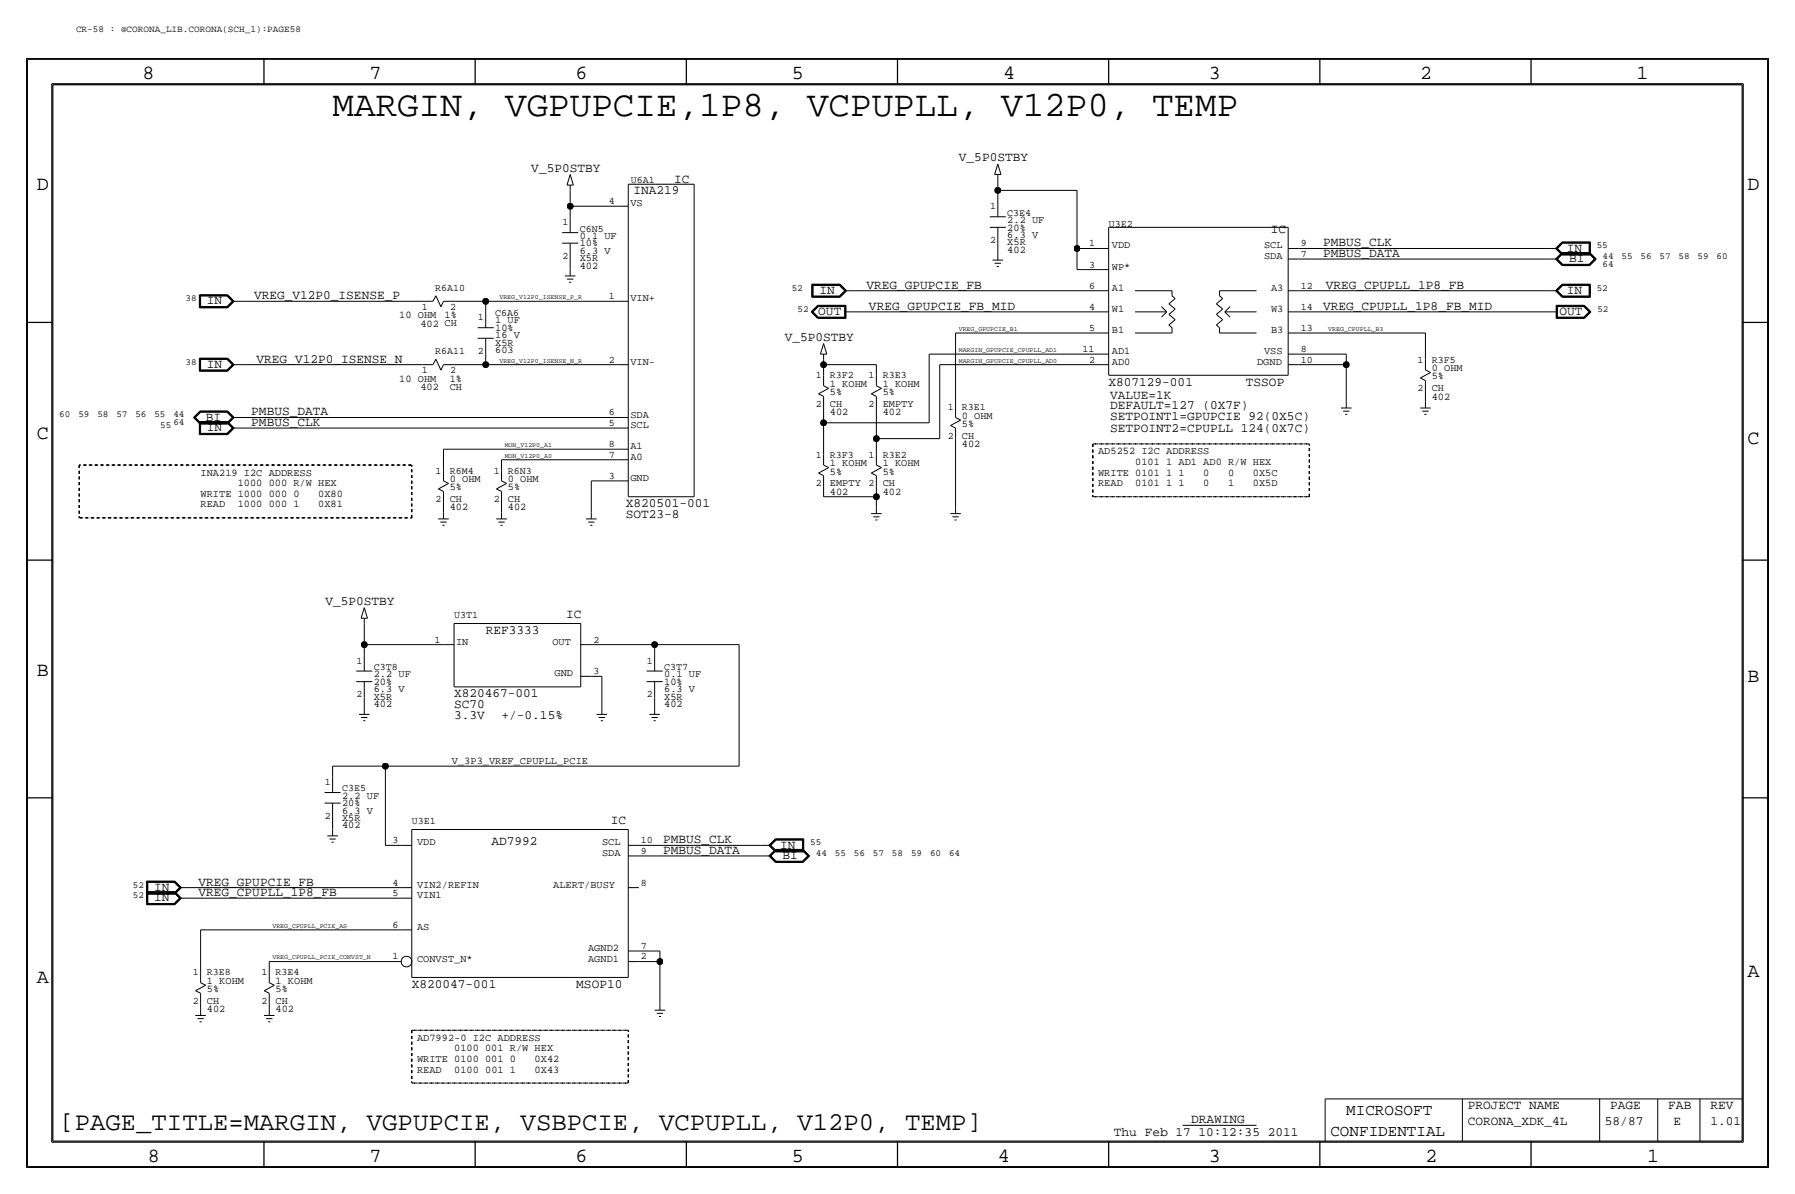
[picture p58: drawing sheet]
<svg xmlns="http://www.w3.org/2000/svg" width="432mm" height="287mm" viewBox="0 0 432 287" stroke-linecap="round" stroke-linejoin="round" font-family="sans-serif">
<defs><g id="words">
<text font-size="8.6" x="80" y="28">MARGIN, VGPUPCIE,1P8, VCPUPLL, V12P0, TEMP</text>
<text font-size="6.2" x="14.3" y="271.6">[PAGE_TITLE=MARGIN, VGPUPCIE, VSBPCIE, VCPUPLL, V12P0, TEMP]</text>
<g font-size="4.8">
<text x="34.3" y="19.1">8</text>
<text x="88.9" y="19.1">7</text>
<text x="138.4" y="19.1">6</text>
<text x="190.5" y="19.1">5</text>
<text x="241.3" y="19.1">4</text>
<text x="290.8" y="19.1">3</text>
<text x="341.6" y="19.1">2</text>
<text x="393.7" y="19.1">1</text>
<text x="8.9" y="45.8">D</text>
<text x="420.4" y="45.8">D</text>
<text x="8.9" y="105.5">C</text>
<text x="420.4" y="106.7">C</text>
<text x="8.9" y="162.6">B</text>
<text x="420.4" y="163.9">B</text>
<text x="8.9" y="236.3">A</text>
<text x="420.4" y="235">A</text>
<text x="35.5" y="279.4">8</text>
<text x="88.9" y="279.4">7</text>
<text x="138.4" y="279.4">6</text>
<text x="190.5" y="279.4">5</text>
<text x="240" y="279.4">4</text>
<text x="290.8" y="279.4">3</text>
<text x="342.9" y="279.4">2</text>
<text x="396.2" y="279.4">1</text>
</g>
<g font-size="3.8">
<text x="323.9" y="268">MICROSOFT</text>
<text x="320" y="273.1">CONFIDENTIAL</text>
</g>
<g font-size="3.1">
<text x="127.8" y="41.3">V_5P0STBY</text>
<text x="230.7" y="38.8">V_5P0STBY</text>
<text x="152.4" y="46.6">INA219</text>
<text x="162.2" y="43.9">IC</text>
<text x="305.7" y="55.9">IC</text>
<text x="318.3" y="59.2">PMBUS_CLK</text>
<text x="318.3" y="61.8">PMBUS_DATA</text>
<text x="376.9" y="60.5">IN</text>
<text x="377.4" y="63">BI</text>
<text x="61.1" y="71.9">VREG_V12P0_ISENSE_P</text>
<text x="197.1" y="70.7">IN</text>
<text x="208.4" y="69.4">VREG_GPUPCIE_FB</text>
<text x="318.9" y="69.4">VREG_CPUPLL_1P8_FB</text>
<text x="376.9" y="70.7">IN</text>
<text x="49.8" y="73.2">IN</text>
<text x="196.8" y="75.7">OUT</text>
<text x="209" y="74.5">VREG_GPUPCIE_FB_MID</text>
<text x="318.3" y="74.5">VREG_CPUPLL_1P8_FB_MID</text>
<text x="375.2" y="75.7">OUT</text>
<text x="188.8" y="81.9">V_5P0STBY</text>
<text x="49.8" y="88.4">IN</text>
<text x="61.7" y="87.2">VREG_V12P0_ISENSE_N</text>
<text x="266.6" y="92.8">X807129-001</text>
<text x="267.1" y="95.9">VALUE=1K</text>
<text x="299.7" y="92.8">TSSOP</text>
<text x="49.5" y="101.1">BI</text>
<text x="60.5" y="99.9">PMBUS_DATA</text>
<text x="267.1" y="100.9">SETPOINT1=GPUPCIE 92(0X5C)</text>
<text x="267.1" y="98.4">DEFAULT=127 (0X7F)</text>
<text x="49.8" y="103.7">IN</text>
<text x="60.5" y="102.4">PMBUS_CLK</text>
<text x="267.1" y="103.9">SETPOINT2=CPUPLL 124(0X7C)</text>
<text x="150.5" y="122">X820501-001</text>
<text x="150.5" y="124.5">SOT23-8</text>
<text x="78.3" y="145.4">V_5P0STBY</text>
<text x="136.2" y="148.6">IC</text>
<text x="116.8" y="152.5">REF3333</text>
<text x="109.2" y="167.7">X820467-001</text>
<text x="109.2" y="172.8">3.3V</text>
<text x="109.2" y="170.2">SC70</text>
<text x="120.7" y="172.8">+/-0.15%</text>
<text x="118.2" y="203.3">AD7992</text>
<text x="147" y="198.2">IC</text>
<text x="159.5" y="202.7">PMBUS_CLK</text>
<text x="159.5" y="205.3">PMBUS_DATA</text>
<text x="187.7" y="204">IN</text>
<text x="188.2" y="206.6">BI</text>
<text x="37.1" y="214.2">IN</text>
<text x="47.8" y="212.9">VREG_GPUPCIE_FB</text>
<text x="47.8" y="215.4">VREG_CPUPLL_1P8_FB</text>
<text x="37.1" y="216.7">IN</text>
<text x="99.1" y="237.5">X820047-001</text>
<text x="138.6" y="237.5">MSOP10</text>
<text x="353.1" y="266.8">PROJECT NAME</text>
<text x="387.3" y="266.8">PAGE</text>
<text x="401.3" y="266.8">FAB</text>
<text x="411.5" y="266.8">REV</text>
<text x="268" y="273.1">Thu Feb 17 10:12:35 2011</text>
<text x="286.5" y="270.1">DRAWING</text>
<text x="353.1" y="270.6">CORONA_XDK_4L</text>
<text x="386.1" y="270.6">58/87</text>
<text x="402.6" y="270.6">E</text>
<text x="411.5" y="270.6">1.01</text>
</g>
<g font-size="2.5">
<text x="151.6" y="49.6">VS</text>
<text x="242.3" y="53.6">2.2 UF</text>
<text x="139.4" y="57.5">0.1 UF</text>
<text x="139.4" y="59.2">10%</text>
<text x="242.3" y="59">X5R</text>
<text x="242.3" y="55.4">20%</text>
<text x="242.3" y="57.2">6.3 V</text>
<text x="267.5" y="59.7">VDD</text>
<text x="304.1" y="59.7">SCL</text>
<text x="139.4" y="62.8">X5R</text>
<text x="139.4" y="64.6">402</text>
<text x="139.4" y="61">6.3 V</text>
<text x="242.3" y="60.8">402</text>
<text x="267.5" y="64.8">WP*</text>
<text x="304.1" y="62.3">SDA</text>
<text x="267.5" y="69.9">A1</text>
<text x="305.8" y="69.9">A3</text>
<text x="96.1" y="76.5">10 OHM</text>
<text x="106.9" y="76.5">1%</text>
<text x="119.1" y="77.8">1 UF</text>
<text x="151.6" y="72.4">VIN+</text>
<text x="267.5" y="75">W1</text>
<text x="305.8" y="75">W3</text>
<text x="101.1" y="78.5">402 CH</text>
<text x="119.1" y="79.6">10%</text>
<text x="119.1" y="81.3">16 V</text>
<text x="119.1" y="83.1">X5R</text>
<text x="267.5" y="80.1">B1</text>
<text x="305.8" y="80.1">B3</text>
<text x="119.1" y="84.9">603</text>
<text x="151.6" y="87.7">VIN-</text>
<text x="267.5" y="85.1">AD1</text>
<text x="267.5" y="87.7">AD0</text>
<text x="302.4" y="87.7">DGND</text>
<text x="304.1" y="85.1">VSS</text>
<text x="344.4" y="89.2">0 OHM</text>
<text x="96.1" y="91.7">10 OHM</text>
<text x="101.1" y="93.8">402</text>
<text x="108.2" y="91.7">1%</text>
<text x="108.2" y="93.7">CH</text>
<text x="199.6" y="93">1 KOHM</text>
<text x="199.6" y="95">5%</text>
<text x="212.3" y="95">5%</text>
<text x="212.3" y="93">1 KOHM</text>
<text x="344.4" y="94">CH</text>
<text x="344.4" y="91.2">5%</text>
<text x="151.6" y="100.4">SDA</text>
<text x="199.6" y="97.8">CH</text>
<text x="199.6" y="99.9">402</text>
<text x="212.3" y="97.8">EMPTY</text>
<text x="212.3" y="99.9">402</text>
<text x="231.4" y="100.6">0 OHM</text>
<text x="344.4" y="96.1">402</text>
<text x="151.6" y="102.9">SCL</text>
<text x="231.4" y="107.5">402</text>
<text x="231.4" y="105.5">CH</text>
<text x="231.4" y="102.7">5%</text>
<text x="151.6" y="108">A1</text>
<text x="151.6" y="110.5">A0</text>
<text x="199.6" y="112.1">1 KOHM</text>
<text x="212.3" y="112.1">1 KOHM</text>
<text x="264.2" y="109.3">AD5252 I2C ADDRESS</text>
<text x="273.1" y="111.8">0101 1 AD1 AD0 R/W HEX</text>
<text x="48.3" y="119.4">WRITE 1000 000 0</text>
<text x="48.3" y="114.4">INA219 I2C ADDRESS</text>
<text x="57.2" y="116.9">1000 000 R/W HEX</text>
<text x="76.5" y="119.4">0X80</text>
<text x="108.2" y="115.9">0 OHM</text>
<text x="108.2" y="117.9">5%</text>
<text x="122.2" y="115.9">0 OHM</text>
<text x="122.2" y="117.9">5%</text>
<text x="151.6" y="115.6">GND</text>
<text x="199.6" y="114.1">5%</text>
<text x="199.6" y="116.9">EMPTY</text>
<text x="199.6" y="118.9">402</text>
<text x="212.3" y="118.9">402</text>
<text x="212.3" y="114.1">5%</text>
<text x="212.3" y="116.9">CH</text>
<text x="264.2" y="116.9">READ</text>
<text x="264.2" y="114.4">WRITE 0101 1 1</text>
<text x="273.1" y="116.9">0101 1 1</text>
<text x="289.5" y="116.9">0</text>
<text x="289.5" y="114.4">0</text>
<text x="295.4" y="116.9">1</text>
<text x="295.4" y="114.4">0</text>
<text x="301.4" y="116.9">0X5D</text>
<text x="301.4" y="114.4">0X5C</text>
<text x="48.3" y="122">READ</text>
<text x="57.2" y="122">1000 000 1</text>
<text x="76.5" y="122">0X81</text>
<text x="108.2" y="122.7">402</text>
<text x="108.2" y="120.7">CH</text>
<text x="122.2" y="120.7">CH</text>
<text x="122.2" y="122.7">402</text>
<text x="109.7" y="155">IN</text>
<text x="132.9" y="155">OUT</text>
<text x="89.9" y="164.6">20%</text>
<text x="89.9" y="166.4">6.3 V</text>
<text x="89.9" y="162.9">2.2 UF</text>
<text x="133.4" y="162.6">GND</text>
<text x="159.8" y="166.4">6.3 V</text>
<text x="159.8" y="162.9">0.1 UF</text>
<text x="159.8" y="164.6">10%</text>
<text x="89.9" y="170">402</text>
<text x="89.9" y="168.2">X5R</text>
<text x="159.8" y="168.2">X5R</text>
<text x="159.8" y="170">402</text>
<text x="108.7" y="183.7">V_3P3_VREF_CPUPLL_PCIE</text>
<text x="82.3" y="192.1">2.2 UF</text>
<text x="82.3" y="193.9">20%</text>
<text x="82.3" y="195.6">6.3 V</text>
<text x="82.3" y="197.4">X5R</text>
<text x="82.3" y="199.2">402</text>
<text x="100.3" y="203.3">VDD</text>
<text x="144.8" y="203.3">SCL</text>
<text x="144.8" y="205.8">SDA</text>
<text x="100.3" y="213.4">VIN2/REFIN</text>
<text x="100.3" y="216">VIN1</text>
<text x="133.1" y="213.4">ALERT/BUSY</text>
<text x="100.3" y="223.6">AS</text>
<text x="100.3" y="231.2">CONVST_N*</text>
<text x="141.5" y="231.2">AGND1</text>
<text x="141.5" y="228.6">AGND2</text>
<text x="49.8" y="236.5">1 KOHM</text>
<text x="49.8" y="238.6">5%</text>
<text x="66.3" y="236.5">1 KOHM</text>
<text x="66.3" y="238.6">5%</text>
<text x="49.8" y="241.4">CH</text>
<text x="49.8" y="243.4">402</text>
<text x="66.3" y="241.4">CH</text>
<text x="66.3" y="243.4">402</text>
<text x="100.3" y="250.2">AD7992-0 I2C ADDRESS</text>
<text x="100.3" y="255.3">WRITE 0100 001 0</text>
<text x="100.3" y="257.9">READ</text>
<text x="109.3" y="252.8">0100 001 R/W HEX</text>
<text x="109.3" y="257.9">0100 001 1</text>
<text x="128.6" y="255.3">0X42</text>
<text x="128.6" y="257.9">0X43</text>
</g>
<g font-size="2.4">
<text x="151.8" y="43.9">U6A1</text>
<text x="146.5" y="49.1">4</text>
<text x="238.2" y="50.3">1</text>
<text x="242.3" y="51.9">C3E4</text>
<text x="135.3" y="54.2">1</text>
<text x="139.4" y="55.7">C6N5</text>
<text x="238.2" y="58.5">2</text>
<text x="262" y="59.2">1</text>
<text x="266.7" y="54.7">U3E2</text>
<text x="312.9" y="59.2">9</text>
<text x="135.3" y="62.3">2</text>
<text x="262" y="64.3">3</text>
<text x="312.9" y="61.8">7</text>
<text x="104.6" y="69.9">R6A10</text>
<text x="146.5" y="71.9">1</text>
<text x="262" y="69.4">6</text>
<text x="312.9" y="69.4">12</text>
<text x="101.4" y="74.5">1</text>
<text x="108.3" y="74.5">2</text>
<text x="115" y="77">1</text>
<text x="119.1" y="76">C6A6</text>
<text x="262" y="74.5">4</text>
<text x="312.9" y="74.5">14</text>
<text x="262" y="79.6">5</text>
<text x="312.9" y="79.6">13</text>
<text x="101.4" y="89.7">1</text>
<text x="104.6" y="85.1">R6A11</text>
<text x="108.3" y="89.7">2</text>
<text x="115" y="85.1">2</text>
<text x="146.5" y="87.2">2</text>
<text x="260.4" y="84.6">11</text>
<text x="262" y="87.2">2</text>
<text x="312.9" y="84.6">8</text>
<text x="312.9" y="87.2">10</text>
<text x="341" y="87.2">1</text>
<text x="344.4" y="87.2">R3F5</text>
<text x="196.2" y="91">1</text>
<text x="199.6" y="91">R3F2</text>
<text x="208.9" y="91">1</text>
<text x="212.3" y="91">R3E3</text>
<text x="341" y="94">2</text>
<text x="146.5" y="99.9">6</text>
<text x="196.2" y="97.8">2</text>
<text x="208.9" y="97.8">2</text>
<text x="228" y="98.6">1</text>
<text x="231.4" y="98.6">R3E1</text>
<text x="146.5" y="102.4">5</text>
<text x="146.5" y="107.5">8</text>
<text x="228" y="105.5">2</text>
<text x="104.8" y="113.8">1</text>
<text x="108.2" y="113.8">R6M4</text>
<text x="118.8" y="113.8">1</text>
<text x="122.2" y="113.8">R6N3</text>
<text x="146.5" y="110">7</text>
<text x="196.2" y="110">1</text>
<text x="199.6" y="110">R3F3</text>
<text x="208.9" y="110">1</text>
<text x="212.3" y="110">R3E2</text>
<text x="146.5" y="115.1">3</text>
<text x="196.2" y="116.9">2</text>
<text x="208.9" y="116.9">2</text>
<text x="104.8" y="120.7">2</text>
<text x="118.8" y="120.7">2</text>
<text x="109.2" y="148.6">U3T1</text>
<text x="104.6" y="154.5">1</text>
<text x="142.8" y="154.5">2</text>
<text x="85.8" y="159.6">1</text>
<text x="89.9" y="161.1">C3T8</text>
<text x="155.6" y="159.6">1</text>
<text x="159.8" y="161.1">C3T7</text>
<text x="85.8" y="167.7">2</text>
<text x="142.8" y="162.1">3</text>
<text x="155.6" y="167.7">2</text>
<text x="78.1" y="188.8">1</text>
<text x="82.3" y="190.3">C3E5</text>
<text x="78.1" y="196.9">2</text>
<text x="94.4" y="202.7">3</text>
<text x="99.1" y="198.2">U3E1</text>
<text x="154.2" y="202.7">10</text>
<text x="154.2" y="205.3">9</text>
<text x="94.4" y="212.9">4</text>
<text x="94.4" y="215.5">5</text>
<text x="154.2" y="212.9">8</text>
<text x="94.4" y="223.1">6</text>
<text x="94.4" y="230.7">1</text>
<text x="154.2" y="228.1">7</text>
<text x="154.2" y="230.7">2</text>
<text x="46.4" y="234.5">1</text>
<text x="49.8" y="234.5">R3E8</text>
<text x="62.9" y="234.5">1</text>
<text x="66.3" y="234.5">R3E4</text>
<text x="46.4" y="241.4">2</text>
<text x="62.9" y="241.4">2</text>
</g>
<g font-size="2.3">
<text x="18.3" y="7.7">CR-58 : @CORONA_LIB.CORONA(SCH_1):PAGE58</text>
<text x="384.1" y="59.7">55</text>
<text x="385.5" y="62.3">44</text>
<text x="385.5" y="64.1">64</text>
<text x="390.1" y="62.3">55</text>
<text x="394.7" y="62.3">56</text>
<text x="399.2" y="62.3">57</text>
<text x="403.8" y="62.3">58</text>
<text x="408.4" y="62.3">59</text>
<text x="413" y="62.3">60</text>
<text x="190.4" y="69.9">52</text>
<text x="384.1" y="69.9">52</text>
<text x="44.7" y="72.4">38</text>
<text x="191.8" y="75">52</text>
<text x="384.3" y="75">52</text>
<text x="44.7" y="87.7">38</text>
<text x="14.3" y="100.4">60</text>
<text x="18.8" y="100.4">59</text>
<text x="23.4" y="100.4">58</text>
<text x="28" y="100.4">57</text>
<text x="32.6" y="100.4">56</text>
<text x="37.1" y="100.4">55</text>
<text x="41.7" y="100.4">44</text>
<text x="38.6" y="102.9">55</text>
<text x="41.7" y="102.2">64</text>
<text x="194.9" y="203.2">55</text>
<text x="196.3" y="205.8">44</text>
<text x="200.9" y="205.8">55</text>
<text x="205.4" y="205.8">56</text>
<text x="210" y="205.8">57</text>
<text x="214.6" y="205.8">58</text>
<text x="219.1" y="205.8">59</text>
<text x="223.7" y="205.8">60</text>
<text x="228.3" y="205.8">64</text>
<text x="32" y="213.4">52</text>
<text x="32" y="215.9">52</text>
</g>
<g font-size="1.6">
<text x="120.1" y="71.9">VREG_V12P0_ISENSE_P_R</text>
<text x="230.6" y="79.6">VREG_GPUPCIE_B1</text>
<text x="319.5" y="79.6">VREG_CPUPLL_B3</text>
<text x="120.1" y="87.2">VREG_V12P0_ISENSE_N_R</text>
<text x="230.6" y="84.6">MARGIN_GPUPCIE_CPUPLL_AD1</text>
<text x="230.6" y="87.2">MARGIN_GPUPCIE_CPUPLL_AD0</text>
<text x="121.4" y="107.5">MON_V12P0_A1</text>
<text x="121.4" y="110">MON_V12P0_A0</text>
<text x="65.5" y="223.1">VREG_CPUPLL_PCIE_AS</text>
<text x="65.5" y="230.7">VREG_CPUPLL_PCIE_CONVST_N</text>
</g>
</g></defs>
<!-- layer: Nets -->
<g fill="none" stroke="#000" stroke-width=".24">
<path d="M137.2 49.6h11.4zM137.2 45.8v3.8zM137.2 49.6v2.5zM240 45.8h19.1zM240 43.2v2.6zM240 45.8v2.5zM240 58.5v2.5zM259.1 59.7h5.1zM259.1 45.8v13.9zM259.1 59.7v5.1zM312.4 59.7h59.7zM58.4 72.4h43.2z"/>
<path d="M109.2 72.4h7.6zM116.8 72.4v2.6zM116.8 72.4h31.8zM137.2 62.3v2.5zM205.7 69.9h58.5zM205.7 75h58.5zM259.1 64.8h5.1zM312.4 75h59.7zM312.4 69.9h59.7zM312.4 62.3h59.7zM58.4 87.7h43.2zM109.2 87.7h7.6z"/>
<path d="M116.8 87.7h31.8zM116.8 85.1v2.6zM198.1 87.7h12.7zM198.1 86.4v1.3zM198.1 87.7v2.5zM198.1 97.8v3.9zM210.8 87.7v2.5zM210.8 97.8v7.7zM223.5 85.1h40.7zM223.5 85.1v16.6zM226.1 87.7h38.1zM226.1 87.7v17.8z"/>
<path d="M229.9 80.1v17.7zM229.9 80.1h34.3zM312.4 87.7h11.4zM312.4 85.1h11.4zM312.4 80.1h30.5zM323.8 87.7v8.9zM323.8 85.1v2.6zM342.9 94v2.6zM342.9 80.1v6.3zM58.4 102.9h90.2zM58.4 100.4h90.2zM106.7 108h41.9z"/>
<path d="M106.7 108v5.1zM120.6 110.5h28zM120.6 110.5v2.6zM142.2 115.6v7.6zM142.2 115.6h6.4zM198.1 101.7h25.4zM198.1 119.4h12.7zM198.1 116.9v2.5zM198.1 101.7v7.6zM210.8 116.9v2.5zM210.8 119.4v2.6zM210.8 105.5v3.8z"/>
<path d="M210.8 105.5h15.3zM229.9 105.5v16.5zM106.7 120.7v2.5zM120.6 120.7v2.5zM87.6 155h19.1zM87.6 149.9v5.1zM87.6 155v2.5zM142.2 155h15.3zM157.5 155h20.3zM157.5 155v2.5zM177.8 155v29.2zM87.6 167.7v2.5z"/>
<path d="M142.2 162.6h2.6zM144.8 162.6v7.6zM157.5 167.7v2.5zM80 196.9v2.5zM80 184.2v2.5zM80 184.2h12.7zM92.7 184.2h85.1zM92.7 184.2v19.1zM45.7 213.4h50.8zM45.7 216h50.8zM92.7 203.3h3.8zM153.7 205.8h29.2z"/>
<path d="M153.7 203.3h29.2zM48.3 223.6h48.2zM48.3 223.6v10.1zM64.8 231.2h31.7zM64.8 231.2v2.5zM153.7 228.7h5zM153.7 231.2h5.1zM158.7 231.2v10.2zM158.7 228.7v2.5zM48.3 241.4v1.2zM64.8 241.4v1.2z"/>
</g>
<path d="M19 111.8v12.7zM19.1 111.8h80zM99.1 111.8v12.7zM262.9 106.7h52.1zM262.9 106.7v12.7zM262.9 119.4h52.1zM315 106.7v12.7zM19 124.5h80.1zM99.1 247.7h52zM99.1 247.7v12.7zM151.1 247.7v12.7zM99.1 260.4h52z" fill="none" stroke="#000" stroke-width=".24" stroke-dasharray=".7 .7" stroke-linecap="butt"/>
<g fill="#000" stroke="#000" stroke-width=".24">
<circle cx="137.2" cy="49.6" r=".72"/>
<circle cx="240" cy="45.8" r=".72"/>
<circle cx="259.1" cy="59.7" r=".72"/>
<circle cx="116.8" cy="72.4" r=".72"/>
<circle cx="116.8" cy="87.7" r=".72"/>
<circle cx="198.1" cy="87.7" r=".72"/>
<circle cx="323.9" cy="87.7" r=".72"/>
<circle cx="198.1" cy="101.7" r=".72"/>
<circle cx="210.8" cy="119.4" r=".72"/>
<circle cx="210.8" cy="105.5" r=".72"/>
<circle cx="87.6" cy="155" r=".72"/>
<circle cx="157.5" cy="155" r=".72"/>
<circle cx="92.7" cy="184.2" r=".72"/>
<circle cx="158.7" cy="231.2" r=".72"/>
</g>
<!-- layer: Components -->
<g fill="none" stroke="#000" stroke-width=".24">
<path d="M240 39.4l-.7 2.6zM240 39.4l.8 2.6zM135.2 55.9h3.9zM135.2 58.5h3.9zM136.4 44.5h1.5zM137.2 42l-.8 2.5zM137.2 58.5v3.8zM137.2 52.1v3.8zM137.2 44.5v1.3zM137.2 42l.7 2.5zM148.6 49.6h2.5zM151.1 44.3h15.9z"/>
<path d="M151.1 44.3v75.1zM167 44.3v75.1zM238.1 52.1h3.9zM238.1 54.7h3.9zM239.3 42h1.5zM240 54.7v3.8zM240 48.3v3.8zM240 42v1.2zM264.2 59.7h2.5zM266.7 54.7h43.2zM266.7 54.7v35.5zM309.9 59.7h2.5z"/>
<path d="M309.9 54.7v35.5zM372.1 59.7h2.6zM374.2 59.7l1.6 1.6zM374.2 59.7l1.6-1.5zM374.3 59.7l1.5-1.4zM374.3 59.7l1.5 1.5zM374.5 59.7l1.4-1.3zM374.5 59.7l1.4 1.4zM374.6 59.7l1.3 1.3zM375.8 58.2h6.8zM375.8 58.3h6.7zM375.9 58.4h6.5z"/>
<path d="M375.9 58.5h6.4zM375.9 58.5l-1.3 1.2zM382.3 58.5v2.5zM382.4 58.4v2.7zM382.5 58.3v2.9zM382.6 58.2v3.1zM48 70.9h6.8zM48 70.9v3.1zM48 74h6.8zM48.1 71h6.6zM48.1 71v2.9zM48.1 73.9h6.6z"/>
<path d="M48.2 71.1v2.7zM48.2 73.8h6.5zM48.2 71.1h6.5zM48.3 71.2h6.3zM48.3 71.2v2.5zM48.3 73.7h6.3zM54.6 71.2l1.3 1.2zM54.6 73.7l1.3-1.3zM54.7 73.8l1.3-1.4zM54.7 71.1l1.3 1.3zM54.7 73.9l1.5-1.5zM54.7 71l1.5 1.4z"/>
<path d="M54.8 74l1.5-1.6zM54.8 70.9l1.5 1.5zM55.9 72.4h2.5zM101.6 72.4h2.5zM104.9 71.1l-.8 1.3zM104.9 71.1l1.2 2.7zM106.7 72.4l-.6 1.4zM106.7 72.4h2.5zM114.9 78.8h3.9zM116.8 75v3.8zM135.9 66.3h2.5zM136.4 67.1h1.5z"/>
<path d="M136.9 67.9h.5zM137.2 64.8v1.5zM148.6 72.4h2.5zM195.1 75l1.6 1.6zM195.1 75l1.6-1.6zM195.3 68.3h6.8zM195.3 75l1.4 1.5zM195.3 75l1.4-1.5zM195.3 68.3v3.2zM195.3 71.5h6.8zM195.4 68.4v3zM195.4 71.4h6.6z"/>
<path d="M195.4 68.4h6.6zM195.4 75l1.4-1.4zM195.4 75l1.4 1.4zM195.5 68.5v2.8zM195.5 71.3h6.5zM195.5 68.5h6.5zM195.6 75l1.2 1.3zM195.6 75l1.3-1.3zM195.6 68.6h6.3zM195.6 68.6v2.6zM195.6 71.2h6.3zM196.7 73.4h6.8z"/>
<path d="M196.7 76.6h6.8zM196.7 73.5h6.7zM196.7 76.5h6.7zM196.8 73.6h6.5zM196.8 76.4h6.5zM196.8 73.7h6.4zM196.8 76.3h6.4zM201.9 68.6l1.3 1.3zM201.9 71.2l1.3-1.3zM202 71.3l1.4-1.4zM202 68.5l1.4 1.4zM202 71.4l1.5-1.5z"/>
<path d="M202 68.4l1.5 1.5zM202.1 71.5l1.6-1.6zM202.1 68.3l1.6 1.6zM203.2 73.7v2.6zM203.2 75h2.5zM203.2 69.9h2.5zM203.3 73.6v2.8zM203.4 73.5v3zM203.5 73.4v3.2zM238.8 62.5h2.5zM239.3 63.3h1.5zM239.8 64.1h.5z"/>
<path d="M240 61v1.5zM264.2 64.8h2.5zM264.2 69.9h2.5zM264.2 75h2.5zM273 75h7.7zM273.1 69.9h8.8zM279.4 73.7l1.3 1.3zM280.7 75l-1.3 1.3zM281.2 78.1l1.5-1.2zM281.2 75.6l1.5-1.3zM281.2 75.6l1.5 1.3zM281.2 73.1l1.5 1.2z"/>
<path d="M281.2 73.1l1.5-1.3zM281.2 78.1l.7 .7zM281.9 78.8v1.3zM281.9 69.9v1.2zM281.9 71.1l.8 .7zM292.6 78.1l.8 .7zM292.6 78.1l1.5-1.2zM292.6 75.6l1.5-1.3zM292.6 75.6l1.5 1.3zM292.6 73.1l1.5-1.3zM292.6 73.1l1.5 1.2zM293.4 78.8v1.3z"/>
<path d="M293.4 69.9h8.9zM293.4 69.9v1.2zM293.4 71.1l.7 .7zM294.6 75h7.7zM294.6 75l1.3 1.3zM295.9 73.7l-1.3 1.3zM309.9 62.3h2.5zM309.9 69.9h2.5zM309.9 75h2.5zM372.1 75h2.6zM372.1 69.9h2.6zM372.1 62.3h2.6z"/>
<path d="M374.2 69.9l1.6 1.6zM374.2 62.3l1.6 1.6zM374.2 69.9l1.6-1.6zM374.2 62.3l1.6-1.6zM374.3 76.6h6.9zM374.3 73.4v3.2zM374.3 69.9l1.5-1.5zM374.3 62.3l1.5-1.5zM374.3 73.4h6.9zM374.3 69.9l1.5 1.5zM374.3 62.3l1.5 1.5zM374.4 73.5v3z"/>
<path d="M374.4 76.5h6.7zM374.4 73.5h6.7zM374.5 69.9l1.4-1.4zM374.5 62.3l1.4-1.4zM374.5 69.9l1.4 1.4zM374.5 62.3l1.4 1.4zM374.5 73.6v2.8zM374.5 76.4h6.6zM374.5 73.6h6.6zM374.6 69.9l1.3 1.3zM374.6 62.3l1.3 1.3zM374.6 73.7h6.4z"/>
<path d="M374.6 73.7v2.6zM374.6 76.3h6.4zM374.6 62.3l1.3-1.3zM375.8 68.3h6.8zM375.8 63.9h6.6zM375.8 60.7h6.6zM375.8 71.5h6.8zM375.8 61.3h6.8zM375.8 68.4h6.7zM375.8 63.8h6.6zM375.8 71.4h6.7zM375.8 61.2h6.7z"/>
<path d="M375.8 60.8h6.6zM375.9 60.9h6.4zM375.9 68.5h6.5zM375.9 63.7h6.4zM375.9 71.3h6.5zM375.9 61.1h6.5zM375.9 68.6h6.4zM375.9 71.2h6.4zM375.9 63.6h6.4zM375.9 61h6.4zM375.9 68.6l-1.3 1.3zM381 73.7l1.3 1.3z"/>
<path d="M381 76.3l1.3-1.3zM381.1 73.6l1.3 1.4zM381.1 76.4l1.3-1.4zM381.1 76.5l1.5-1.5zM381.1 73.5l1.5 1.5zM381.2 73.4l1.5 1.6zM381.2 76.6l1.5-1.6zM382.3 61l1.2 1.3zM382.3 68.6v2.6zM382.3 63.6l1.2-1.3zM382.3 60.9l1.4 1.4zM382.3 63.7l1.4-1.4z"/>
<path d="M382.4 60.8l1.4 1.5zM382.4 68.5v2.8zM382.4 63.8l1.4-1.5zM382.4 60.7l1.6 1.6zM382.4 63.9l1.6-1.6zM382.5 68.4v3zM382.6 68.3v3.2zM48 86.1h6.8zM48 86.1v3.2zM48 89.3h6.8zM48.1 86.2h6.6zM48.1 86.2v3z"/>
<path d="M48.1 89.2h6.6zM48.1 98.8h6.7zM48.2 86.3v2.8zM48.2 89.1h6.5zM48.2 98.9h6.5zM48.2 86.3h6.5zM48.2 99h6.5zM48.3 99.1h6.3zM48.3 86.4h6.3zM48.3 86.4v2.6zM48.3 89h6.3zM54.6 99.1l1.3 1.3z"/>
<path d="M54.6 86.4l1.3 1.3zM54.7 89.1l1.3-1.4zM54.7 99l1.3 1.4zM54.7 86.3l1.3 1.4zM54.7 89.2l1.5-1.5zM54.7 98.9l1.5 1.5zM54.7 86.2l1.5 1.5zM54.8 89.3l1.5-1.6zM54.8 98.8l1.5 1.6zM54.8 86.1l1.5 1.6zM55.9 87.7l-1.3 1.3zM55.9 87.7h2.5z"/>
<path d="M101.6 87.7h2.5zM104.9 86.4l-.8 1.3zM104.9 86.4l1.2 2.6zM106.7 87.7l-.6 1.3zM106.7 87.7h2.5zM114.9 81.3h3.9zM116.8 81.3v3.8zM148.6 87.7h2.5zM196.9 94.7l1.2 .6zM196.9 94.7l2.4-1.3zM197.4 85.1h1.5zM198.1 85.1v1.3z"/>
<path d="M198.1 82.6l.8 2.5zM198.1 95.3v2.5zM198.1 90.2v2.6zM198.1 92.8l1.2 .6zM198.1 82.6l-.7 2.5zM209.6 94.7l1.2 .6zM209.6 94.7l2.4-1.3zM210.8 95.3v2.5zM210.8 90.2v2.6zM210.8 92.8l1.2 .6zM229.9 97.8v2.6zM264.2 85.1h2.5z"/>
<path d="M264.2 87.7h2.5zM264.2 80.1h2.5zM266.7 90.2h43.2zM273.1 80.1h8.8zM293.4 80.1h8.9zM309.9 85.1h2.5zM309.9 80.1h2.5zM309.9 87.7h2.5zM322.6 98.1h2.5zM323.1 98.9h1.5zM323.6 99.6h.5zM323.8 96.6v1.5z"/>
<path d="M341.6 98.1h2.6zM341.7 90.9l2.4-1.3zM341.7 90.9l1.2 .6zM342.1 98.9h1.6zM342.6 99.6h.6zM342.9 96.6v1.5zM342.9 91.5v2.5zM342.9 86.4v2.6zM342.9 89l1.2 .6zM46.5 100.4l1.6 1.6zM46.5 100.4l1.6-1.6zM46.7 100.4l1.5 1.5z"/>
<path d="M46.7 100.4l1.5-1.5zM46.8 100.4l1.4-1.4zM46.8 100.4l1.4 1.4zM47 100.4l1.3-1.3zM47 100.4l1.3 1.3zM48 101.3h6.8zM48 101.3v3.2zM48 104.5h6.8zM48.1 101.4h6.6zM48.1 101.4v3zM48.1 104.4h6.6zM48.1 102h6.7z"/>
<path d="M48.2 101.9h6.5zM48.2 101.5v2.8zM48.2 104.3h6.5zM48.2 101.5h6.5zM48.2 101.8h6.5zM48.3 101.7h6.3zM48.3 101.7v2.5zM48.3 104.2h6.3zM54.6 101.7l1.3 1.2zM54.6 101.7l1.3-1.3zM54.6 104.2l1.3-1.3zM54.7 101.8l1.3-1.4z"/>
<path d="M54.7 104.3l1.3-1.4zM54.7 101.5l1.3 1.4zM54.7 101.9l1.5-1.5zM54.7 104.4l1.5-1.5zM54.7 101.4l1.5 1.5zM54.8 102l1.5-1.6zM54.8 104.5l1.5-1.6zM54.8 101.3l1.5 1.6zM55.9 100.4h2.5zM55.9 102.9h2.5zM105.5 117.6l2.4-1.4zM105.5 117.6l1.2 .6z"/>
<path d="M106.7 118.2v2.5zM106.7 113.1v2.5zM106.7 115.6l1.2 .6zM119.4 117.6l2.5-1.4zM119.4 117.6l1.3 .6zM120.6 118.2v2.5zM120.6 113.1v2.5zM120.6 115.6l1.3 .6zM148.6 115.6h2.5zM148.6 108h2.5zM148.6 110.5h2.5zM148.6 102.9h2.5z"/>
<path d="M148.6 100.4h2.5zM151.1 119.4h15.9zM196.9 113.7l1.2 .7zM196.9 113.7l2.4-1.3zM198.1 114.4v2.5zM198.1 109.3v2.5zM198.1 111.8l1.2 .6zM209.6 113.7l1.2 .7zM209.6 113.7l2.4-1.3zM210.8 114.4v2.5zM210.8 109.3v2.5zM210.8 111.8l1.2 .6z"/>
<path d="M228.7 102.3l1.2 .6zM228.7 102.3l2.4-1.3zM229.9 102.9v2.6zM229.9 100.4l1.2 .6zM105.4 124.8h2.6zM105.9 125.5h1.5zM106.4 126.3h.5zM106.7 123.2v1.6zM119.4 124.8h2.5zM119.9 125.5h1.5zM120.4 126.3h.5zM120.6 123.2v1.6z"/>
<path d="M141 124.8h2.5zM141.5 125.5h1.5zM142 126.3h.5zM142.2 123.2v1.6zM209.5 123.5h2.6zM210.1 124.3h1.5zM210.6 125h.5zM210.8 122v1.5zM228.6 123.5h2.5zM229.1 124.3h1.5zM229.6 125h.5zM229.9 122v1.5z"/>
<path d="M86.9 148.6h1.5zM87.6 148.6v1.3zM87.6 146.1l.8 2.5zM87.6 157.5v3.8zM87.6 146.1l-.7 2.5zM106.7 155h2.5zM109.2 149.9h30.5zM109.2 149.9v15.3zM139.7 155h2.5zM139.7 149.9v15.3zM157.5 157.5v3.8zM85.7 161.3h3.9z"/>
<path d="M85.7 163.9h3.9zM86.4 171.8h2.5zM86.9 172.5h1.5zM87.4 173.3h.5zM87.6 163.9v3.8zM87.6 170.2v1.6zM109.2 165.2h30.5zM139.7 162.6h2.5zM143.5 171.8h2.6zM144 172.5h1.5zM144.5 173.3h.5zM144.8 170.2v1.6z"/>
<path d="M155.5 161.3h3.9zM155.5 163.9h3.9zM156.2 171.8h2.6zM156.7 172.5h1.5zM157.2 173.3h.5zM157.5 170.2v1.6zM157.5 163.9v3.8zM78.1 190.6h3.8zM78.1 193.1h3.8zM80 193.1v3.8zM80 186.7v3.9zM80 199.4v1.6z"/>
<path d="M99.1 199.4v35.6zM99.1 199.4h52zM151.1 199.4v35.6zM35.3 214.4h6.8zM35.3 211.8h6.8zM35.3 214.4v3.1zM35.3 217.5h6.8zM35.3 211.8v3.2zM35.3 215h6.8zM35.4 214.5h6.6zM35.4 211.9h6.6zM35.4 214.5v2.9z"/>
<path d="M35.4 217.4h6.6zM35.4 211.9v3zM35.4 214.9h6.6zM35.5 214.6v2.7zM35.5 217.3h6.5zM35.5 212v2.8zM35.5 214.8h6.5zM35.5 214.6h6.5zM35.5 212h6.5zM35.6 214.7h6.3zM35.6 214.7v2.5zM35.6 217.2h6.3z"/>
<path d="M35.6 212.1h6.3zM35.6 212.1v2.6zM41.9 214.7l1.3 1.3zM41.9 212.1l1.3 1.3zM41.9 217.2l1.3-1.2zM41.9 214.7l1.3-1.3zM42 217.3l1.3-1.3zM42 214.8l1.3-1.4zM42 214.6l1.3 1.4zM42 212l1.3 1.4zM42 217.4l1.5-1.4zM42 214.9l1.5-1.5z"/>
<path d="M42 214.5l1.5 1.5zM42 211.9l1.5 1.5zM42.1 217.5l1.5-1.5zM42.1 215l1.5-1.6zM42.1 214.4l1.5 1.6zM42.1 211.8l1.5 1.6zM43.2 216h2.5zM43.2 213.4h2.5zM78.7 201h2.6zM79.2 201.7h1.6zM79.8 202.5h.5zM96.5 216h2.6z"/>
<path d="M96.5 213.4h2.6zM96.5 203.3h2.6zM151.1 205.8h2.6zM151.1 203.3h2.6zM151.1 213.4h2.6zM182.9 203.3h2.5zM182.9 205.8h2.5zM185 203.3l1.5 1.5zM185 205.8l1.5 1.6zM185 203.3l1.5-1.6zM185 205.8l1.5-1.6zM185.1 203.3l1.5-1.5z"/>
<path d="M185.1 205.8l1.5-1.5zM185.1 203.3l1.5 1.4zM185.1 205.8l1.5 1.5zM185.3 203.3l1.3-1.4zM185.3 205.8l1.3-1.4zM185.3 203.3l1.3 1.3zM185.3 205.8l1.3 1.4zM185.4 203.3l1.3-1.3zM185.4 205.8l1.3-1.3zM185.4 203.3l1.3 1.2zM185.4 205.8l1.3 1.3zM186.5 201.7h6.8z"/>
<path d="M186.5 207.4h6.7zM186.5 204.2h6.7zM186.5 204.8h6.8zM186.6 201.8h6.6zM186.6 207.3h6.5zM186.6 204.7h6.6zM186.6 204.3h6.5zM186.6 204.4h6.5zM186.6 201.9h6.5zM186.6 207.2h6.5zM186.6 204.6h6.5zM186.7 202h6.3z"/>
<path d="M186.7 204.5h6.3zM186.7 207.1h6.3zM193 204.5l1.3 1.3zM193 202v2.5zM193 207.1l1.3-1.3zM193.1 207.2l1.4-1.4zM193.1 204.4l1.4 1.4zM193.1 204.3l1.5 1.5zM193.1 201.9v2.7zM193.1 207.3l1.5-1.5zM193.2 204.2l1.6 1.6zM193.2 207.4l1.6-1.6z"/>
<path d="M193.2 201.8v2.9zM193.3 201.7v3.1zM47 238.2l1.3 .6zM47 238.2l2.5-1.3zM48.3 238.8v2.6zM48.3 233.7v2.6zM48.3 236.3l1.2 .6zM63.6 238.2l1.2 .6zM63.6 238.2l2.4-1.3zM64.8 238.8v2.6zM64.8 233.7v2.6zM64.8 236.3l1.2 .6z"/>
<path d="M96.5 223.6h2.6zM99.1 235h52zM151.1 231.2h2.6zM151.1 228.7h2.6zM47 244.1h2.5zM47.5 244.9h1.5zM48 245.7h.5zM48.3 242.6v1.5zM63.5 244.1h2.5zM64 244.9h1.5zM64.5 245.7h.5zM64.8 242.6v1.5z"/>
<path d="M157.5 242.9h2.5zM158 243.6h1.5zM158.5 244.4h.5zM158.7 241.4v1.5zM284.5 270.6h17.8z"/>
<circle cx="97.8" cy="231.2" r="1.28"/>
</g>
<!-- layer: Page Border and Title Block -->
<g fill="none" stroke="#000" stroke-width=".3">
<path d="M6.3 14v266.7zM6.4 14h419zM63.5 14v6.4zM114.3 14v6.4zM165.1 14v6.4zM215.9 14v6.4zM266.7 14v6.4zM317.5 14v6.4zM368.3 14v6.4zM425.4 14v266.7zM12.7 20.4h406.4zM12.7 20.4v254z"/>
<path d="M419.1 20.4v254zM6.3 77.5h6.4zM419.1 77.5h6.3zM6.3 134.7h6.4zM419.1 134.7h6.3zM6.3 191.8h6.4zM419.1 191.8h6.3zM12.7 274.4h406.4zM63.5 274.4v6.3zM114.3 274.4v6.3zM165.1 274.4v6.3zM215.9 274.4v6.3z"/>
<path d="M266.7 274.4v6.3zM317.5 274.4v6.3zM368.3 274.4v6.3zM6.4 280.7h419z"/>
</g>
<g fill="none" stroke="#000" stroke-width=".24">
<path d="M6.6 14.3h418.6zM6.6 14.3v266.2zM425.2 14.3v266.2zM12.4 20.1v254.5zM12.4 20.1h407zM419.4 20.1v254.5zM12.4 274.6h407zM318.8 264.2v10.2zM318.8 264.2h100.3zM351.8 264.2v10.2zM384.8 264.2v10.2zM398.8 264.2v10.2z"/>
<path d="M408.9 264.2v10.2zM6.6 280.5h418.6z"/>
</g>
<use href="#words"/>
</svg>
